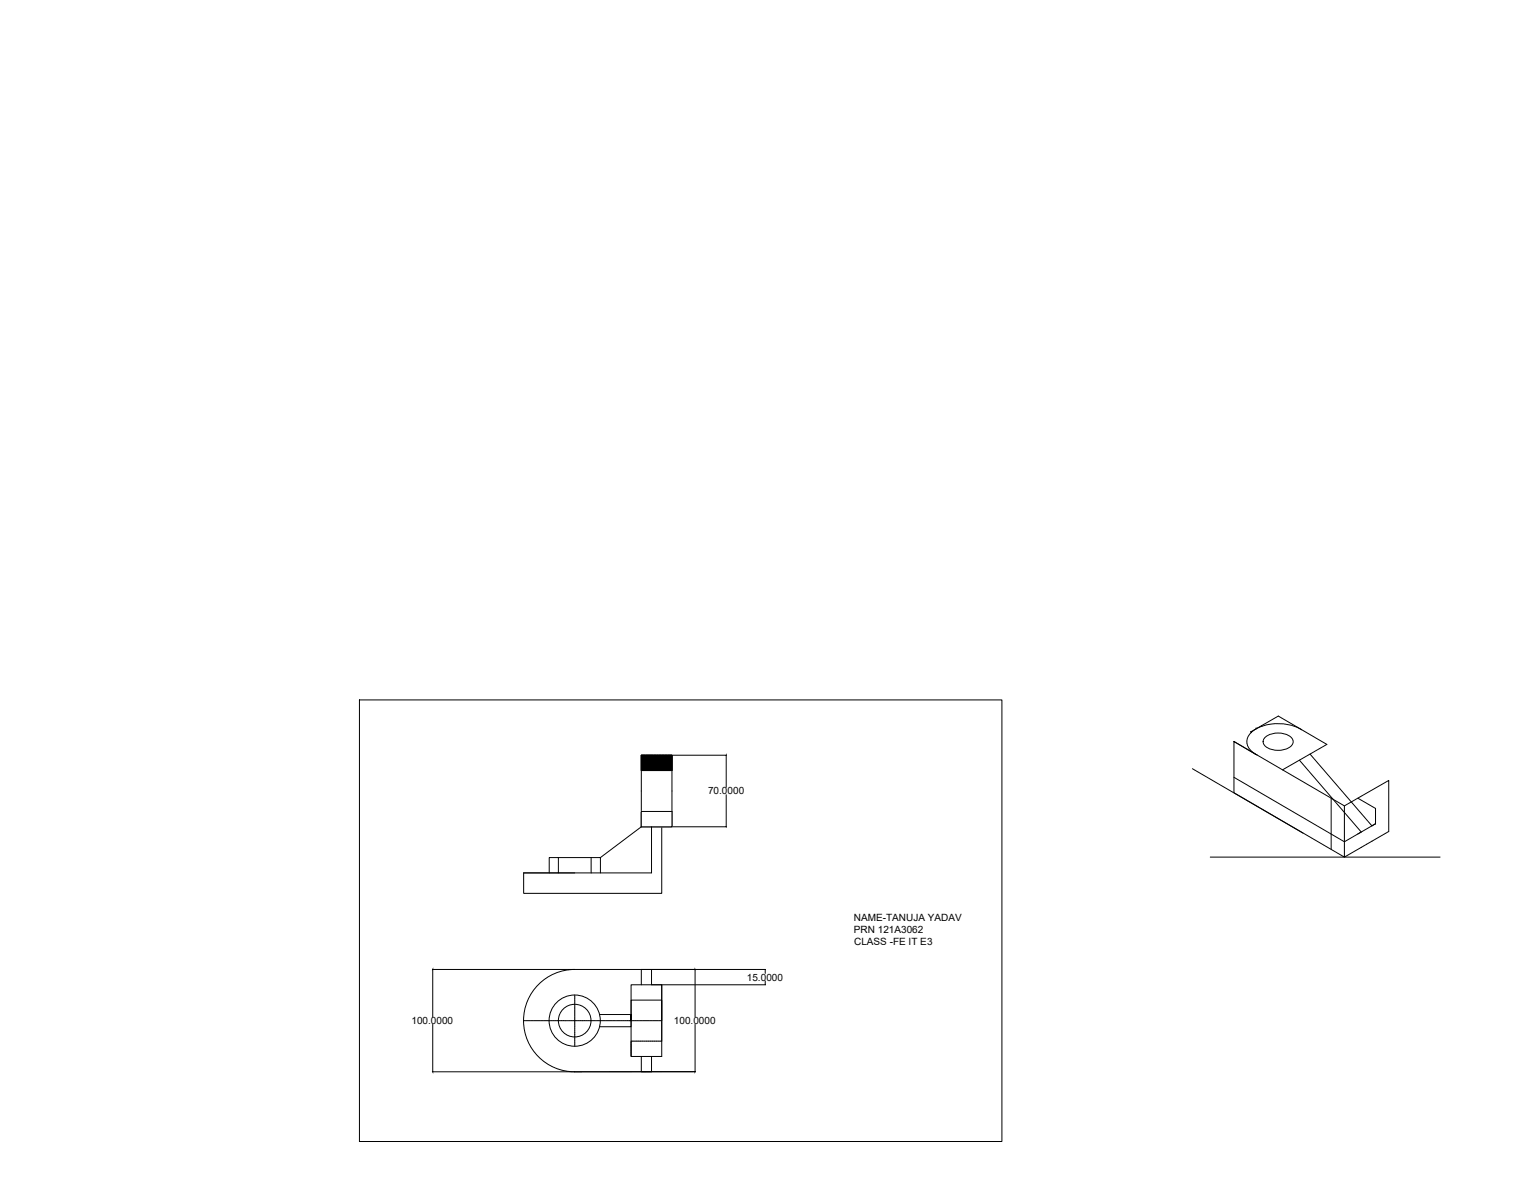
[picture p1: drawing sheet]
<svg xmlns="http://www.w3.org/2000/svg" width="279mm" height="216mm" viewBox="0 0 279 216" stroke-linecap="round" stroke-linejoin="round" font-family="sans-serif">
<defs><g id="words">
<g font-size="1.8">
<text x="129.1" y="144.8">70.0000</text>
<text x="155.6" y="167.8">NAME-TANUJA YADAV</text>
<text x="155.6" y="170">PRN 121A3062</text>
<text x="155.7" y="172.2">CLASS -FE IT E3</text>
<text x="136.1" y="178.7">15.0000</text>
<text x="75" y="186.6">100.0000</text>
<text x="122.8" y="186.6">100.0000</text>
</g>
</g></defs>
<!-- layer: 0 -->
<g fill="none" stroke="#fff" stroke-width=".18">
<path d="M95.5 159l-.1 .1M95.6 159l-.2 .2M95.6 159l-.2 .3 .3-.3M95.8 159l-.4 .4M95.9 159l-.5 .5M96 159l-.6 .5M96 159l-.6 .6 .6-.6M96.1 159l-.7 .7M96.2 159l-.8 .8M96.2 159l-.8 .9M96.4 159l-1 .9M96.4 159l-1 1"/>
<path d="M96.5 159l-1.1 1.1M96.6 159l-1.2 1.1M96.6 159l-1.2 1.2M96.7 159l-1.3 1.4M96.8 159l-1.4 1.4M96.8 159l-1.4 1.5M96.9 159l-1.5 1.5M97 159l-1.6 1.7M97.2 159l-1.8 1.7M97.2 159l-1.8 1.8M97.3 159l-1.9 1.9M97.4 159l-2 2"/>
<path d="M97.4 159l-2 2 2.1-2M97.5 159l-2.1 2.1M97.6 159l-2.2 2.3M97.7 159l-2.3 2.3M97.8 159l-2.4 2.4M97.9 159l-2.5 2.5M98 159l-2.6 2.6M98 159l-2.6 2.6 2.6-2.6M98.1 159l-2.7 2.7M98.2 159l-2.8 2.9M98.3 159l-2.9 2.9M98.4 159l-3 3"/>
<path d="M98.5 159l-3.1 3.1M98.6 159l-3.2 3.2M98.6 159l-3.2 3.3M98.7 159l-3.3 3.3M98.8 159l-3.4 3.5M98.9 159l-3.5 3.5M99 159l-3.6 3.6M99.1 159l-3.7 3.7M99.2 159l-3.8 3.7 3.8-3.7M99.3 159l-3.8 3.8M99.3 159l-3.7 3.8M99.4 159l-3.8 3.8 3.8-3.8"/>
<path d="M99.5 159l-3.8 3.8M99.5 159l-3.7 3.8M99.6 159l-3.8 3.8M99.8 159l-3.8 3.8M99.8 159l-3.7 3.8M99.9 159l-3.7 3.8M99.9 159l-3.6 3.8M100.1 156.2h.1M100.1 156.2v.1M100.2 156.2l-.1 .2M100.3 156.2l-.2 .2M100.4 156.2l-.3 .3"/>
<path d="M100.4 159l1.4-1.4-5.2 5.2M100.5 156.2l-.4 .3M100.5 156.2l-.4 .5M100.5 159l-3.7 3.8M100.6 156.2l-.5 .5M100.7 156.2l-.6 .6M100.7 156.2l-.6 .7M100.8 156.2l-.7 .7M100.8 156.2l-.7 .8M100.9 156.2l-.8 .8M100.9 159l-3.7 3.8M100.9 156.2l-.8 .9"/>
<path d="M101 156.2l-.9 .9M101 159l.8-.8-4.6 4.6M101.1 156.2l-1 .9M101.1 156.2l-1 1.1M101.1 159l-3.7 3.8M101.3 156.2l-1.2 1.2M101.3 156.2l-1.2 1.3M101.4 156.2l-1.3 1.3M101.4 159l-3.8 3.8 4.2-4.2-4.2 4.2M101.4 159l-3.7 3.8M101.4 156.2l-1.3 1.4M101.4 159l.4-.3-.3 .3"/>
<path d="M101.5 156.2l-1.4 1.4M101.5 156.2l-1.4 1.5M101.6 156.2l-1.5 1.5M101.6 159l.2-.2-4 4M101.7 156.2l-1.6 1.5M101.7 156.2l-1.6 1.6 1.6-1.6M101.7 159h.1l-3.8 3.8M101.8 156.2l-1.7 1.7M101.8 156.3l-1.7 1.7M101.8 156.4l-1.7 1.6M101.8 156.4l-1.7 1.7M101.8 156.5l-1.7 1.7"/>
<path d="M101.8 156.5l-1.7 1.8M101.8 156.7l-1.7 1.6M101.8 156.8l-1.7 1.6M101.8 156.8l-1.7 1.7M101.8 156.9l-1.7 1.7M101.8 157l-1.7 1.7M101.8 157.1l-1.7 1.7M101.8 157.3l-1.7 1.6M101.8 157.3l-5.5 5.5M101.8 157.5l-5.4 5.3M101.8 157.5l-5.3 5.3M101.8 157.6l-5.2 5.2"/>
<path d="M101.8 157.7l-5.1 5.1M101.8 157.8l-5 5M101.8 157.9l-4.9 4.9M101.8 158.1l-4.8 4.7M101.8 158.2l-4.7 4.6M101.8 158.3l-4.5 4.5M101.8 158.4l-4.4 4.4M101.8 158.4l-4.3 4.4M101.8 158.5l-4.3 4.3M101.8 158.8l-4.1 4M101.8 158.9l-3.9 3.9M101.8 159l-3.8 3.8"/>
<path d="M101.8 156.6l-1.7 1.7M101.8 157.2l-1.7 1.7M101.8 157.4l-1.7 1.6M101.8 157.7l-1.3 1.3M101.8 158l-1.1 1M101.8 158.3l-.7 .7M101.8 158.5l-.6 .5M101.8 158.6l-.5 .4M101.8 158.7l-.4 .3M101.8 158.8l-.3 .2M101.8 159h.1M101.8 159l-3.7 3.8"/>
<path d="M101.9 159l-3.8 3.8M101.9 159l-3.7 3.8M102 159l-3.7 3.8M102.1 159l-3.8 3.8M102.2 159l-3.8 3.8M102.2 159l-3.7 3.8M102.3 159l-3.7 3.8M102.4 159l-3.8 3.8M102.4 159l-3.7 3.8M102.5 159l-3.8 3.8M102.5 159l-3.7 3.8M102.6 159l-3.7 3.8"/>
<path d="M102.7 159l-3.8 3.8M102.7 159l-3.7 3.8M102.8 159l-3.7 3.8M102.9 159l-3.7 3.8M103 159l-3.8 3.8M103 159l-3.7 3.8M103.1 159l-3.7 3.8 3.7-3.8M103.2 159l-3.8 3.8M103.3 159l-3.8 3.8M103.4 159l-3.8 3.8M103.4 159l-3.7 3.8M103.5 159l-3.7 3.8"/>
<path d="M103.6 159l-3.8 3.8M103.6 159l-3.7 3.8M103.7 159l-3.8 3.8 3.8-3.8M103.8 159l-3.8 3.8M103.8 159l-3.7 3.8M103.9 159l-3.8 3.8M104 159l-3.8 3.8M104 159l-3.7 3.8M104.1 159l-3.7 3.8M104.2 159l-3.8 3.8M104.2 159l-3.7 3.8M104.3 159l-3.8 3.8 3.8-3.8"/>
<path d="M104.3 159l-3.7 3.8M104.4 159l-3.8 3.8M104.5 159l-3.8 3.8M104.6 159l-3.8 3.8M104.6 159l-3.7 3.8 3.8-3.8M104.7 159l-3.7 3.8M104.8 159l-3.8 3.8M104.9 159l-3.8 3.8M104.9 159l-3.7 3.8M105 159l-3.8 3.8M105.1 159l-3.8 3.8M105.2 159l-3.8 3.8"/>
<path d="M105.2 159l-3.7 3.8 3.8-3.8M105.3 159l-3.7 3.8M105.4 159l-3.8 3.8M105.5 159l-3.7 3.8M105.6 159l-3.8 3.8M105.7 159l-3.8 3.8M105.7 159l-3.7 3.8M105.8 159l-3.7 3.8M105.9 159l-3.8 3.8M105.9 159l-3.7 3.8M106 159l-3.7 3.8M106.1 159l-3.8 3.8"/>
<path d="M106.2 159l-3.8 3.8M106.3 159l-3.8 3.8M106.3 159l-3.7 3.8M106.4 159l-3.7 3.8M106.5 159l-3.8 3.8M106.5 159l-3.7 3.8M106.6 159l-3.8 3.8M106.6 159l-3.7 3.8M106.7 159l-3.8 3.8M106.7 159l-3.7 3.8M106.8 159l-3.8 3.8M106.9 159l-3.8 3.8"/>
<path d="M106.9 159l-3.7 3.8M107 159l-3.7 3.8M107.1 159l-3.8 3.8M107.1 159l-3.7 3.8M107.3 159l-3.8 3.8M107.4 159l-3.8 3.8M107.4 159l-3.7 3.8M107.5 159l-3.8 3.8M107.6 159l-3.8 3.8M107.6 159l-3.7 3.8M107.7 159l-3.8 3.8M107.7 156.8l.7-.6-.7 .7"/>
<path d="M107.7 157.4l1.2-1.2-1.2 1.3M107.7 157.7l1.6-1.5-1.6 1.6M107.7 158.5l1.7-1.7-1.7 1.7M107.7 158.6l1.7-1.7-1.7 1.8M107.7 156.2h.1M107.8 156.2l-.1 .1M107.8 159l-3.7 3.8M107.8 156.2l-.1 .1 .2-.1M107.9 156.2l-.2 .2M108 156.2l-.3 .3M108 159l-3.7 3.8M108.1 156.2l-.4 .3"/>
<path d="M108.2 156.2l-.5 .5M108.2 156.2l-.5 .6M108.2 159l1.2-1.1-4.9 4.9M108.3 159l-3.7 3.8M108.4 156.2l-.7 .7M108.5 156.2l-.8 .8M108.6 156.2l-.9 .8M108.6 156.2l-.9 .9M108.6 159l-3.7 3.8M108.7 156.2l-1 .9M108.8 156.2l-1.1 1.1M108.8 159l.6-.5-4.2 4.3 3.7-3.8"/>
<path d="M109 156.2l-1.3 1.3M109.1 156.2l-1.4 1.4M109.2 156.2l-1.5 1.4M109.2 156.2l-1.5 1.5M109.2 159l-3.7 3.8M109.3 156.2l-1.6 1.6M109.4 159l-3.7 3.8M109.4 156.2l-1.7 1.7M109.4 156.3l-1.7 1.7M109.4 156.5l-1.7 1.8M109.4 157.1l-1.7 1.8M109.4 157.3l-5.4 5.5"/>
<path d="M109.4 157.4l-5.4 5.4M109.4 157.4l-5.3 5.4M109.4 157.5l-5.3 5.3M109.4 157.5l-5.2 5.3M109.4 157.6l-5.1 5.2M109.4 157.7l-5 5.1M109.4 157.8l-4.9 5M109.4 157.9l-4.8 4.9M109.4 158l-4.7 4.8M109.4 158.1l-4.7 4.7M109.4 158.1l-4.6 4.7M109.4 158.2l-4.5 4.6"/>
<path d="M109.4 158.3l-4.4 4.5M109.4 158.4l-4.4 4.4M109.4 158.4l-4.3 4.4M109.4 158.6l-4.2 4.2M109.4 158.6l-4.1 4.2M109.4 158.7l-4.1 4.1M109.4 158.8l-4 4M109.4 158.8l-3.9 4M109.4 158.9l-3.8 3.9M109.4 159l-3.8 3.8M109.4 156.4l-1.7 1.7M109.4 156.5l-1.7 1.7"/>
<path d="M109.4 156.6l-1.7 1.7M109.4 156.7l-1.7 1.7M109.4 156.8l-1.7 1.6M109.4 156.9l-1.7 1.7M109.4 157l-1.7 1.7M109.4 157.1l-1.7 1.7M109.4 157.2l-1.7 1.7M109.4 157.3l-1.7 1.7M109.4 157.6l-1.4 1.4M109.4 158.2l-.9 .8M109.4 158.8l-.3 .2M109.5 159l-3.7 3.8"/>
<path d="M109.6 159l-3.7 3.8M109.7 159l-3.8 3.8M109.8 159l-3.7 3.8M109.9 159l-3.7 3.8M110 159l-3.8 3.8M110 159l-3.7 3.8M110.1 159l-3.7 3.8M110.2 159l-3.8 3.8M110.3 159l-3.8 3.8M110.3 159l-3.7 3.8M110.4 159l-3.7 3.8M110.5 159l-3.8 3.8"/>
<path d="M110.5 159l-3.7 3.8M110.6 159l-3.8 3.8M110.6 159l-3.7 3.8M110.7 159l-3.8 3.8M110.7 159l-3.7 3.8M110.8 159l-3.8 3.8M110.8 159l-3.7 3.8M110.9 159l-3.7 3.8M111 159l-3.7 3.8M111.1 159l-3.8 3.8M111.2 159l-3.8 3.8M111.2 159l-3.7 3.8"/>
<path d="M111.3 159l-3.8 3.8M111.3 159l-3.7 3.8M111.4 159l-3.8 3.8M111.4 159l-3.7 3.8M111.5 159l-3.7 3.8M111.6 159l-3.7 3.8M111.7 159l-3.8 3.8M111.7 159l-3.7 3.8M111.8 159l-3.7 3.8 3.7-3.8M111.9 159l-3.8 3.8M112 159l-3.8 3.8M112.1 159l-3.8 3.8"/>
<path d="M112.2 159l-3.7 3.8M112.3 159l-3.8 3.8M112.3 159l-3.7 3.8M112.4 159l-3.8 3.8M112.4 159l-3.7 3.8M112.5 159l-3.7 3.8M112.6 159l-3.8 3.8M112.6 159l-3.7 3.8M112.7 159l-3.7 3.8M112.8 159l-3.7 3.8M112.9 159l-3.8 3.8M112.9 159l-3.7 3.8"/>
<path d="M113 159l-3.8 3.8M113.1 159l-3.8 3.8M113.2 159l-3.8 3.8M113.2 159l-3.7 3.8 3.7-3.8M113.3 159l-3.8 3.8M113.4 159l-3.8 3.8M113.4 159l-3.7 3.8M113.5 159l-3.8 3.8M113.6 159l-3.8 3.8M113.7 159l-3.8 3.8M113.7 159l-3.7 3.8M113.8 159l-3.7 3.8 3.7-3.8"/>
<path d="M113.9 159l-3.8 3.8M113.9 159l-3.7 3.8M114 159l-3.8 3.8M114.1 159l-3.8 3.8M114.2 159l-3.8 3.8M114.3 159l-3.8 3.8M114.3 159l-3.7 3.8M114.4 159l-3.7 3.8 3.7-3.8M114.4 159l-3.7 3.8M114.5 159l-3.7 3.8M114.6 159l-3.8 3.8M114.6 159l-3.7 3.8"/>
<path d="M114.7 159l-3.7 3.8M114.8 159l-3.8 3.8M114.9 159l-3.8 3.8M115 159l-3.8 3.8M115 159l-3.7 3.8M115.1 159l-3.7 3.8M115.2 159l-3.8 3.8M115.2 159l-3.7 3.8M115.3 159l-3.8 3.8M115.4 159l-3.8 3.8M115.5 159l-3.8 3.8M115.6 159l-3.7 3.8"/>
<path d="M115.7 159l-3.7 3.8M115.8 159l-3.8 3.8M115.8 159l-3.7 3.8M115.9 159l-3.8 3.8M115.9 159l-3.7 3.8M116 159l-3.8 3.8M116.1 159l-3.8 3.8M116.1 159l-3.7 3.8M116.2 159l-3.8 3.8M116.3 159l-3.8 3.8M116.3 159l-3.7 3.8M116.5 159l-3.8 3.8"/>
<path d="M116.5 159l-3.7 3.8M116.6 159l-3.8 3.8M116.6 159l-3.7 3.8M116.7 159l-3.7 3.8M116.8 159l-3.7 3.8M116.9 147.9l.1-.1-.1 .2M116.9 148.5l.7-.7-.7 .8M116.9 149.1l1.2-1.3-1.2 1.3M116.9 149.3l1.5-1.5-1.5 1.6M116.9 149.9l2.1-2.1-2.1 2.2M116.9 150.5l2.6-2.7-2.6 2.8M116.9 159l-3.8 3.8"/>
<path d="M116.9 147.8v.1M116.9 159l-3.7 3.8M117 159l-3.7 3.8 3.8-3.8M117.1 147.8l-.2 .2M117.1 147.8l-.2 .3M117.1 159l-3.7 3.8M117.2 159l-3.8 3.8M117.2 147.8l-.3 .4M117.2 159l-3.6 3.8M117.3 147.8l-.4 .5 .5-.5-.5 .6M117.4 159l-3.7 3.8M117.4 147.8l-.5 .6"/>
<path d="M117.5 147.8l-.6 .6M117.5 159l-3.8 3.8M117.5 159l-3.7 3.8M117.6 159l-3.8 3.8M117.6 159l-3.7 3.8M117.7 147.8l-.8 .8M117.7 147.8l-.8 .9M117.7 159l-3.8 3.8M117.8 159l-3.8 3.8M117.8 147.8l-.9 1M117.9 147.8l-1 1.1 1.1-1.1-1.1 1.2M118 159l-3.7 3.8"/>
<path d="M118 147.8l-1.1 1.2M118.1 159l-3.8 3.8M118.1 147.8l-1.2 1.2M118.1 159l-3.7 3.8M118.2 159l-3.8 3.8M118.2 147.8l-1.3 1.4M118.2 159l-3.7 3.8M118.3 147.8l-1.4 1.4M118.3 147.8l-1.4 1.5 1.4-1.5M118.3 159l-3.7 3.8M118.4 159l-3.8 3.8M118.4 159l-3.7 3.8 3.7-3.8"/>
<path d="M118.4 147.8l-1.5 1.6M118.4 147.8l-1.5 1.7 1.7-1.7-1.7 1.8M118.5 159l-3.8 3.8M118.6 159l-3.7 3.8M118.6 147.8l-1.7 1.8M118.7 147.8l-1.8 1.8M118.7 159l-3.8 3.8M118.7 147.8l-1.8 1.9M118.7 151l3.2-3.2-3.2 3.3M118.7 151.6l3.8-3.7-3.8 3.8M118.7 152.2l3.8-3.7-3.8 3.7M118.7 159l-3.7 3.8"/>
<path d="M118.8 147.8l-1.9 1.9M118.9 147.8l-2 2M118.9 147.8l-2 2.1M119 150.6l2.8-2.8-3.1 3.1zM119 147.8l-2.1 2.2M119 147.8l-2.1 2.3 2.2-2.3-2.2 2.3M119.2 147.8l-2.3 2.4M119.3 147.8l-2.4 2.4M119.3 147.8l-2.4 2.5M119.4 147.8l-2.5 2.6M119.5 147.8l-2.6 2.6 2.6-2.6M119.6 150.6l2.8-2.8-3.7 3.7z"/>
<path d="M119.6 147.8l-2.7 2.8 2.8-2.8M119.7 147.8l-2.8 2.8M119.8 150.6l2.7-2.6-3.8 3.7zM119.8 147.8l-2.8 2.8M119.9 147.8l-2.8 2.8M120 147.8l-2.8 2.8M120.1 147.8l-2.9 2.8M120.1 147.8l-2.7 2.8M120.2 150.6l2.3-2.2-3.8 3.7zM120.2 147.8l-2.8 2.8M120.3 147.8l-2.8 2.8M120.4 147.8l-2.9 2.8"/>
<path d="M120.4 150.6l2.1-2-3.8 3.7zM120.4 147.8l-2.8 2.8 2.8-2.8M120.5 147.8l-2.8 2.8M120.6 147.8l-2.9 2.8M120.6 150.7l-1.9 1.9M120.6 150.8l-1.9 1.9M120.6 150.9l-1.9 1.8M120.6 150.9l-1.9 2M120.6 151l-1.9 1.9M120.6 151.1l-1.9 1.9M120.6 151.2l-1.9 1.8M120.6 151.2l-1.9 2"/>
<path d="M120.6 151.3l-1.9 1.9M120.6 151.4l-1.9 1.9M120.6 151.5l-1.9 1.8M120.6 151.5l-1.9 2M120.6 151.6l-1.9 1.9M120.6 151.7l-1.9 1.9M120.6 151.8l-1.9 1.8M120.6 151.8l-1.9 1.9M120.6 151.9l-1.9 1.9M120.6 151.9l-1.9 2M120.6 152l-1.9 1.9M120.6 152.1l-1.9 1.9"/>
<path d="M120.6 152.2l-1.9 1.8M120.6 152.2l-1.9 1.9M120.6 152.3l-1.9 1.9M120.6 152.4l-1.9 1.8M120.6 152.4l-1.9 1.9M120.6 152.5l-1.9 1.8M120.6 152.5l-1.9 1.9M120.6 152.6l-1.9 1.9M120.6 152.6l-1.9 2M120.6 152.8l-1.9 1.8M120.6 152.8l-1.9 1.9M120.6 152.9l-1.9 1.9"/>
<path d="M120.6 153l-1.9 1.9M120.6 153.1l-1.9 1.9M120.6 153.2l-1.9 1.9M120.6 153.3l-1.9 1.9M120.6 153.4l-1.9 1.9M120.6 153.5l-1.9 1.9M120.6 153.6l-1.9 1.9M120.6 153.7l-1.9 1.9M120.6 153.8l-1.9 1.8M120.6 153.9l-1.9 1.9M120.6 154l-1.9 1.9M120.6 154.1l-1.9 1.9"/>
<path d="M120.6 154.2l-1.9 1.9M120.6 154.3l-1.9 1.9M120.6 154.4l-1.9 1.8M120.6 154.5l-1.9 1.9M120.6 154.6l-1.9 1.9M120.6 154.7l-1.9 1.8M120.6 154.7l-1.9 1.9M120.6 154.8l-1.9 1.9M120.6 154.8l-1.9 2M120.6 154.9l-1.9 1.9M120.6 155l-1.9 1.9 1.9-1.9M120.6 155.1l-1.9 1.8"/>
<path d="M120.6 155.1l-1.9 1.9M120.6 155.2l-1.9 1.9M120.6 155.3l-1.9 1.8M120.6 155.3l-1.9 1.9M120.6 155.4l-1.9 1.8M120.6 155.4l-1.9 1.9M120.6 155.5l-1.9 1.9M120.6 155.5l-1.9 2M120.6 155.7l-1.9 1.8M120.6 155.7l-1.9 1.9M120.6 155.8l-1.9 1.9M120.6 155.9l-1.9 1.9"/>
<path d="M120.6 156l-1.9 1.9M120.6 156.1l-1.9 1.9M120.6 156.2l-1.9 1.9M120.6 156.3l-1.9 1.9M120.6 156.4l-1.9 1.9 1.9-1.9M120.6 156.5l-1.9 1.9M120.6 156.6l-1.9 1.9M120.6 156.7l-1.9 1.8M120.6 156.7l-1.9 1.9M120.6 156.8l-1.9 1.9M120.6 156.9l-1.9 1.9M120.6 157l-1.9 1.9"/>
<path d="M120.6 157.1l-1.9 1.9M120.6 157.1l-5.6 5.7M120.6 157.3l-5.5 5.5M120.6 157.4l-5.4 5.4M120.6 157.4l-5.3 5.4M120.6 157.5l-5.3 5.3M120.6 157.6l-5.2 5.2M120.6 157.6l-5.1 5.2M120.6 157.7l-5.1 5.1M120.6 157.7l-5 5.1M120.6 157.8l-4.9 5M120.6 157.9l-4.9 4.9"/>
<path d="M120.6 158l-4.8 4.8M120.6 158l-4.7 4.8M120.6 158.2l-4.6 4.6M120.6 158.3l-4.5 4.5M120.6 158.3l-4.4 4.5M120.6 158.4l-4.4 4.4M120.6 158.4l-4.3 4.4M120.6 158.5l-4.3 4.3M120.6 158.6l-4.2 4.2M120.6 158.6l-4.1 4.2M120.6 158.7l-4 4.1M120.6 158.8l-4 4"/>
<path d="M120.6 158.8l-3.9 4M120.6 158.9l-3.8 3.9M120.6 159l-3.8 3.8M120.6 159l-3.7 3.8M120.6 159.1l-3.7 3.7M120.6 159.2l-3.6 3.6M120.6 159.2l-3.4 3.6M120.6 159.3l-3.4 3.5M120.6 159.4l-3.4 3.4M120.6 159.4l-3.3 3.4M120.6 159.6l-3.2 3.2M120.6 159.6l-3.1 3.2"/>
<path d="M120.6 159.7l-3.1 3.1M120.6 159.7l-3 3.1M120.6 159.8l-3 3M120.6 159.8l-2.9 3M120.6 159.9l-2.8 2.9M120.6 160l-2.8 2.8M120.6 147.8l-2.8 2.8M120.7 147.8l-2.8 2.8M120.7 147.8l-2.8 2.8 2.9-2.8M120.8 147.8l-2.8 2.8M120.9 147.8l-2.8 2.8M120.9 147.8l-2.7 2.8"/>
<path d="M120.9 150.6l1.6-1.5-1.5 1.5M121.1 147.8l-2.9 2.8M121.2 147.8l-2.9 2.8M121.2 147.8l-2.8 2.8M121.3 147.8l-2.9 2.8M121.3 150.6l1.2-1.2-1.2 1.2M121.3 147.8l-2.8 2.8 2.8-2.8M121.3 150.6l1.2-1-1.1 1M121.4 147.8l-2.8 2.8M121.5 147.8l-2.8 2.8M121.5 147.8l-2.8 2.9M121.5 150.6l1-.9-.9 .9"/>
<path d="M121.6 147.8l-2.9 2.9M121.6 147.8l-2.9 3M121.8 147.8l-3.1 3M121.9 147.8l-3.2 3.2 3.2-3.2M121.9 150.6l.6-.6-.6 .6M122 147.8l-3.3 3.3M122 147.8l-3.3 3.4M122.1 147.8l-3.4 3.5M122.1 150.6l.4-.3-.3 .3M122.2 147.8l-3.5 3.5M122.2 147.8l-3.5 3.6M122.3 147.8l-3.6 3.6"/>
<path d="M122.4 147.8l-3.7 3.7 3.8-3.7M122.5 147.9l-3.8 3.8M122.5 148.1l-3.8 3.7M122.5 148.1l-3.8 3.8M122.5 148.2l-3.8 3.7M122.5 148.2l-3.8 3.8M122.5 148.3l-3.8 3.7M122.5 148.4l-3.8 3.7 3.8-3.7M122.5 148.5l-3.8 3.8M122.5 148.6l-3.8 3.8M122.5 148.7l-3.8 3.7M122.5 148.8l-3.8 3.7"/>
<path d="M122.5 148.8l-3.8 3.8M122.5 148.9l-1.7 1.7M122.5 148.9l-1.8 1.7M122.5 149l-1.7 1.6M122.5 149.1l-1.6 1.5M122.5 149.2l-1.4 1.4M122.5 149.3l-1.4 1.3M122.5 149.4l-1.3 1.2 1.3-1.2M122.5 149.6l-1.1 1M122.5 149.7l-1 .9M122.5 149.9l-.8 .7M122.5 149.8l-.9 .8"/>
<path d="M122.5 150l-.7 .6 .7-.6M122.5 150.1l-.5 .5M122.5 150.2l-.5 .4M122.5 150.4l-.2 .2M122.5 150.4l-.3 .2M122.5 150.5l-.2 .1M122.5 150.6h-.1h.1M122.5 150.6h-.1M95.4 160.6l1.6-1.6-1.6 1.6M95.4 161.2l2.2-2.2-2.2 2.2M95.4 161.8l2.8-2.8-2.8 2.8M95.4 162.4l3.4-3.4-3.4 3.4"/>
<path d="M95.9 162.8l3.7-3.8-3.7 3.8M95.9 162.8l3.8-3.8-3.7 3.8M101.7 162.8l3.7-3.8-3.7 3.8M103.5 162.8l3.7-3.8-3.7 3.8M106 162.8l3.7-3.8-3.7 3.8M108.4 162.8l3.7-3.8-3.7 3.8M111.8 162.8l3.8-3.8-3.8 3.8M112.6 162.8l3.8-3.8-3.7 3.8M113 162.8l3.7-3.8-3.7 3.8M113.6 162.8l3.7-3.8-3.7 3.8M114.1 162.8l3.8-3.8-3.7 3.8M114.2 162.8l3.7-3.8-3.7 3.8"/>
<path d="M115 162.8l5.6-5.6-5.5 5.6M115.9 162.8l4.7-4.7-4.6 4.7M116.5 162.8l4.1-4.1-4 4.1M117.3 162.8l3.3-3.3-3.2 3.3M117.9 162.8l2.7-2.7-2.6 2.7M119.1 162.8l1.5-1.5-1.4 1.5M120.5 162.8h.1M120.6 160l-2.7 2.8M120.6 160.2l-2.6 2.6M120.6 160.3l-2.5 2.5M120.6 160.3l-2.4 2.5M120.6 160.4l-2.4 2.4"/>
<path d="M120.6 160.4l-2.3 2.4M120.6 160.5l-2.2 2.3M120.6 160.6l-2.2 2.2M120.6 160.6l-2.1 2.2M120.6 160.7l-2 2.1M120.6 160.8l-2 2M120.6 160.9l-1.9 1.9M120.6 160.9l-1.8 1.9M120.6 161l-1.8 1.8M120.6 161l-1.7 1.8 1.7-1.7M120.6 161.1l-1.7 1.7M120.6 161.2l-1.6 1.6"/>
<path d="M120.6 161.2l-1.5 1.6M120.6 161.4l-1.4 1.4M120.6 161.5l-1.3 1.3M120.6 161.5l-1.2 1.3M120.6 161.6l-1.2 1.2M120.6 161.6l-1.1 1.2 1.1-1.2M120.6 161.7l-1.1 1.1M120.6 161.7l-1 1.1M120.6 161.8l-.9 1M120.6 161.8l-.8 1M120.6 161.9l-.8 .9M120.6 162l-.8 .8"/>
<path d="M120.6 162.1l-.7 .7M120.6 162.1l-.6 .7 .6-.6M120.6 162.2l-.5 .6 .5-.6M120.6 162.3l-.5 .5M120.6 162.3l-.4 .5M120.6 162.4l-.4 .4M120.6 162.4l-.2 .4M120.6 162.5l-.2 .3M120.6 162.6l-.2 .2M120.6 162.6l-.1 .2"/>
</g>
<g fill="none" stroke="#000" stroke-width=".18">
<path d="M65.5 127.5h117.1v80.5h-117.1zM116.9 137.6h5.6v13h-5.6M116.9 137.6v2.8h5.5M116.9 137.6v13M116.9 138l.4-.4-.4 .5M116.9 138.6l1-1-1 1.1M116.9 138.9l1.3-1.3-1.3 1.4M117 137.6l-.1 .1M117.1 137.6l-.2 .1M117.1 137.6l-.2 .3M117.2 137.6l-.3 .3M117.3 137.6l-.4 .4"/>
<path d="M117.4 137.6l-.5 .5M117.5 137.6l-.6 .6M117.5 137.6l-.6 .7M117.7 137.6l-.8 .7M117.7 137.6l-.8 .8M117.8 137.6l-.9 .9M117.9 137.6l-1 1M118 137.6l-1.1 1.1M118.1 137.6l-1.2 1.2M118.2 137.6l-1.3 1.3M118.3 137.6l-1.4 1.4M118.4 137.6l-1.5 1.5"/>
<path d="M118.4 137.6l-1.5 1.6M118.5 137.6l-1.6 1.6M118.6 137.6l-1.7 1.7M118.7 137.6l-1.8 1.8M118.7 137.6l-1.8 1.9M118.8 137.6l-1.9 1.9M118.9 137.6l-2 2M119 137.6l-2.1 2.1M119.1 137.6l-2.2 2.2M119.1 137.6l-2.2 2.3M119.2 137.6l-2.3 2.3M119.3 137.6l-2.4 2.4"/>
<path d="M119.3 137.6l-2.4 2.5M119.4 137.6l-2.5 2.5M119.4 137.6l-2.5 2.6M119.5 137.6l-2.6 2.6M119.6 137.6l-2.7 2.7M119.8 137.6l-2.9 2.8M119.9 137.6l-2.9 2.8M119.9 137.6l-2.8 2.8M120 137.6l-2.8 2.8M120.1 137.6l-2.8 2.8M120.2 137.6l-2.9 2.8M120.2 137.6l-2.8 2.8"/>
<path d="M120.4 137.6l-2.9 2.8M120.4 137.6l-2.8 2.8M120.5 137.6l-2.8 2.8M120.6 137.6l-2.9 2.8M120.7 137.6l-2.8 2.8M120.8 137.6l-2.9 2.8M120.8 137.6l-2.8 2.8M120.9 137.6l-2.8 2.8M121 137.6l-2.8 2.8M121.1 137.6l-2.9 2.8M121.1 137.6l-2.8 2.8M121.2 137.6l-2.8 2.8"/>
<path d="M121.3 137.6l-2.9 2.8M121.3 137.6l-2.8 2.8M121.4 137.6l-2.8 2.8 2.8-2.8M121.5 137.6l-2.8 2.8M121.6 137.6l-2.8 2.8M121.7 137.6l-2.8 2.8M121.8 137.6l-2.8 2.8M121.9 137.6l-2.9 2.8M121.9 137.6l-2.8 2.8M122 137.6l-2.9 2.8M122 137.6l-2.8 2.8M122 137.6l-2.7 2.8"/>
<path d="M122.1 137.6l-2.8 2.8M122.2 137.6l-2.8 2.8M122.3 137.6l-2.8 2.8M122.4 137.6l-2.8 2.8M122.5 137.6l-2.8 2.8M122.5 137.7l-2.7 2.7M122.5 137.8l-2.7 2.6M122.5 137.8l-2.6 2.6M122.5 137.9l-2.5 2.5M122.5 138l-2.4 2.4M122.5 138.1l-2.4 2.3M122.5 138.1l-2.3 2.3"/>
<path d="M122.5 138.2l-2.3 2.2M122.5 138.2l-2.2 2.2M122.5 138.3l-2.1 2.1M122.5 138.4l-2.1 2M122.5 138.4l-2 2M122.5 138.5l-1.9 1.9M122.5 138.6l-1.8 1.8M122.5 138.7l-1.7 1.7M122.5 138.8l-1.7 1.6M122.5 138.8l-1.6 1.6M122.5 138.9l-1.5 1.5M122.5 138.9l-1.5 1.5 1.5-1.4"/>
<path d="M122.5 139l-1.4 1.4M122.5 139.1l-1.4 1.3M122.5 139.1l-1.3 1.3M122.5 139.2l-1.2 1.2M122.5 139.3l-1.1 1.1M122.5 139.4l-1 1M122.5 139.5l-.9 .9M122.5 139.5l-.9 .9 .9-.9M122.5 139.6l-.8 .8M122.5 139.7l-.8 .7M122.5 139.7l-.7 .7M122.5 139.8l-.6 .6"/>
<path d="M122.5 139.9l-.5 .5M122.5 140l-.5 .4M132.4 137.6v5.8M132.4 137.6h-9.9l-2.8 2.8M224.9 135.1l20.1 11.7v9.4l-20.1-11.8zM224.9 135.1l4 2.4M228 133.3l.1 .1-.1-.1M228 133.3l5-2.8 8.8 5.1-8.1 4.7M228.9 132.8h.1M229.9 132.2l.1 .1M230.6 134.3a4 4 0 0 1 4.7 0 1.12 1.12 0 0 1-.4 1.9 3.7 3.7 0 0 1-4.6-.6l-.1-.5zM236.8 138.5l11.3 13.1-.6 .3"/>
<path d="M237.2 133a8.5 8.5 0 0 0-9.1 .4 2.27 2.27 0 0 0 .4 3.8l.6 .4M238.8 137.4l11.2 13.1 .7-.4-5.7 3.3-20.1-11.8M100.1 159v-2.8h9.3v2.8M101.8 156.2v2.8M107.7 156.2v2.8M116.9 140.4l2.8-2.8-2.8 2.8M116.9 147.9l.1-.1-.1 .2M116.9 148.5l.7-.7-.7 .8M116.9 149.1l1.2-1.3-1.2 1.3M116.9 149.3l1.5-1.5-1.5 1.6M116.9 149.9l2.1-2.1-2.1 2.2M116.9 150.5l2.6-2.7-2.6 2.8"/>
<path d="M116.9 150.6l-7.5 5.6M116.9 147.8v.1M117.1 147.8l-.2 .2M117.1 147.8l-.2 .3M117.2 147.8l-.3 .4M117.3 147.8l-.4 .5 .5-.5-.5 .6M117.4 147.8l-.5 .6M117.5 147.8l-.6 .6M117.5 140.4l2.8-2.8-2.8 2.8M117.7 147.8l-.8 .8M117.7 147.8l-.8 .9M117.8 140.4l2.8-2.8-2.8 2.8"/>
<path d="M117.8 147.8l-.9 1M117.9 147.8l-1 1.1 1.1-1.1-1.1 1.2M118 147.8l-1.1 1.2M118.1 140.4l2.8-2.8-2.8 2.8M118.1 147.8l-1.2 1.2M118.2 147.8l-1.3 1.4M118.3 147.8l-1.4 1.4M118.3 147.8l-1.4 1.5 1.4-1.5M118.4 147.8l-1.5 1.6M118.4 147.8l-1.5 1.7 1.7-1.7-1.7 1.8M118.6 147.8l-1.7 1.8M118.7 147.8l-1.8 1.8"/>
<path d="M118.7 147.8l-1.8 1.9M118.7 150.6l2.9-2.8-2.8 2.8M118.8 147.8l-1.9 1.9M118.9 147.8l-2 2M118.9 147.8l-2 2.1M119 150.6l2.8-2.8-2.8 2.8M119 147.8l-2.1 2.2M119 147.8l-2.1 2.3 2.2-2.3-2.2 2.3M119.2 147.8l-2.3 2.4M119.3 147.8l-2.4 2.4M119.3 147.8l-2.4 2.5M119.3 150.6l2.9-2.8-2.8 2.8"/>
<path d="M119.4 147.8l-2.5 2.6M119.5 147.8l-2.6 2.6 2.6-2.6M119.5 140.4l2.8-2.8-2.8 2.8M119.5 150.6l2.9-2.8-2.8 2.8M119.6 147.8l-2.7 2.8M119.7 147.8l-2.8 2.8M119.8 147.8l-2.8 2.8M119.9 147.8l-2.8 2.8M120 147.8l-2.8 2.8M120.1 147.8l-2.9 2.8M120.1 150.6l2.4-2.4-2.4 2.4M120.1 147.8l-2.7 2.8"/>
<path d="M120.2 147.8l-2.8 2.8M120.3 147.8l-2.8 2.8M120.4 147.8l-2.9 2.8M120.4 147.8l-2.8 2.8 2.8-2.8M120.5 147.8l-2.8 2.8M120.6 147.8l-2.9 2.8M120.6 147.8l-2.8 2.8M120.7 147.8l-2.8 2.8M120.7 147.8l-2.8 2.8 2.9-2.8M120.8 147.8l-2.8 2.8M120.9 147.8l-2.8 2.8M120.9 147.8l-2.7 2.8"/>
<path d="M120.9 150.6l1.6-1.5-1.5 1.5M121.1 147.8l-2.9 2.8M121.2 147.8l-2.9 2.8M121.2 147.8l-2.8 2.8M121.3 140.4l1.2-1.2-1.2 1.2M121.3 147.8l-2.9 2.8M121.3 150.6l1.2-1.2-1.2 1.2M121.3 147.8l-2.8 2.8 2.8-2.8M121.3 150.6l1.2-1.1-1.1 1.1M121.4 147.8l-2.8 2.8M121.5 147.8l-2.8 2.8M121.5 150.6l1-.9-.9 .9"/>
<path d="M121.6 147.8l-2.8 2.8M121.7 147.8l-2.8 2.8M121.9 140.4l.6-.6-.6 .6M121.9 147.8l-2.9 2.8M121.9 150.6l.6-.6-.6 .6M121.9 147.8l-2.8 2.8M122 147.8l-2.9 2.8M122 147.8l-2.8 2.8M122.1 147.8l-2.8 2.8M122.1 150.6l.4-.3-.3 .3M122.2 147.8l-2.8 2.8M122.3 147.8l-2.8 2.8"/>
<path d="M122.4 147.8l-2.8 2.8M122.5 148.8l-1.9 1.8v12.2h-25.2v-3.8h23.3v-8.4M122.5 147.9l-2.8 2.7 2.8-2.8h-5.6v2.8M122.5 140l-.4 .4M122.5 140.1l-.3 .3M122.5 140.2l-.2 .2M122.5 140.3l-.1 .1M122.5 147.9l-2.7 2.7 2.7-2.6M122.5 148.1l-2.6 2.5M122.5 148.1l-2.5 2.5M122.5 148.2l-2.5 2.4M122.5 148.3l-2.3 2.3"/>
<path d="M122.5 148.4l-2.3 2.2M122.5 148.4l-2.2 2.2 2.2-2.1M122.5 148.5l-2.1 2.1M122.5 148.6l-2 2M122.5 148.7l-2 1.9M122.5 148.7l-1.9 1.9M122.5 148.9l-1.8 1.7M122.5 148.9l-1.7 1.7M122.5 149l-1.7 1.6M122.5 149.1l-1.6 1.5M122.5 149.2l-1.4 1.4M122.5 149.3l-1.4 1.3"/>
<path d="M122.5 149.4l-1.3 1.2 1.3-1.2M122.5 149.6l-1.1 1M122.5 149.7l-1 .9M122.5 149.8l-.9 .8M122.5 149.9l-.8 .7M122.5 150l-.7 .6 .7-.6M122.5 150.1l-.5 .5M122.5 150.2l-.5 .4M122.5 150.4l-.3 .2M122.5 150.4l-.2 .2M122.5 150.5l-.2 .1M122.5 150.6h-.1h.1"/>
<path d="M132.4 144.8v5.8h-10M217.3 140.1l20.2 11.7M220.6 156.2h41.9M242.6 145.4v9.3M245 146.8l8.1-4.6v9.3M247.5 145.4l3.2 1.9v2.8M248.1 154.4h.1M249.1 153.8h.1M250 153.3h.1M253.1 151.5l-8.1 4.7M78.8 176.6h60.7M78.9 176.7v8.6"/>
<path d="M104.7 176.6a9.3 9.3 0 0 0-9.3 9.4 9.3 9.3 0 0 0 9.3 9.3l22-.1v-8.6M116.9 179.4v-2.8h1.8v2.8M118.8 179.4h20.7M120.6 179.4v13.1h-5.6v-13.1h5.6v6.6h-.2M126.7 176.7v8.6M139.5 176.7v.6M139.5 178.7v.7M78.8 195.3h47.9M78.9 186.6v8.6M95.4 186h1.3M96.7 186h.4M97.2 186h1.3"/>
<path d="M98.6 186h.4M99.1 186h2.4M101.6 186h.4M102 186h1.4M103.4 186h.4M103.9 186h1.5M104.8 181.3v.2M104.8 181.6v.4M104.8 182v1.4M104.8 183.4v.4M104.8 183.9v1.3M104.8 185.3v2"/>
<path d="M104.8 187.3v.4M104.8 187.8v1.3M104.8 189.2v.4M104.8 189.7v.9M105.5 186h1.3M106.9 186h.4M107.4 186h1.3M108.8 186h.4M109.2 186h1.1M109.3 184.8h5.7v1.2v-3.8h5.6v7.5h-.1M110.3 186h1.4M111.7 186h.4"/>
<path d="M112.2 186h1.3M113.6 186h.4M114.1 186h1M115 186v1.1h-5.7M115 189.9v1.1M115 191.1v1M115 192.2v.3M115.1 189.7h-.1v.2M115.2 186h1.3M115.2 189.7h.4M115.7 189.7h1.3M116.6 186h.4"/>
<path d="M116.9 192.5v2.8h1.8v-2.8M117.1 186h1.3M117.1 189.7h.4M117.5 189.7h1.4M118.4 186h.5M118.9 186h1.1M118.9 189.7h.4M119.4 189.7h.6M120 186h.4M120 189.7h.4"/>
<circle cx="104.7" cy="186" r="4.7"/>
<circle cx="104.7" cy="186" r="2.97"/>
</g>
<path d="M116.9 147.8l5.6 2.8v-2.8zM116.9 147.8l5.6 2.8h-5.6z" fill="#fff" stroke="#fff" stroke-width=".18"/>
<use href="#words"/>
</svg>
